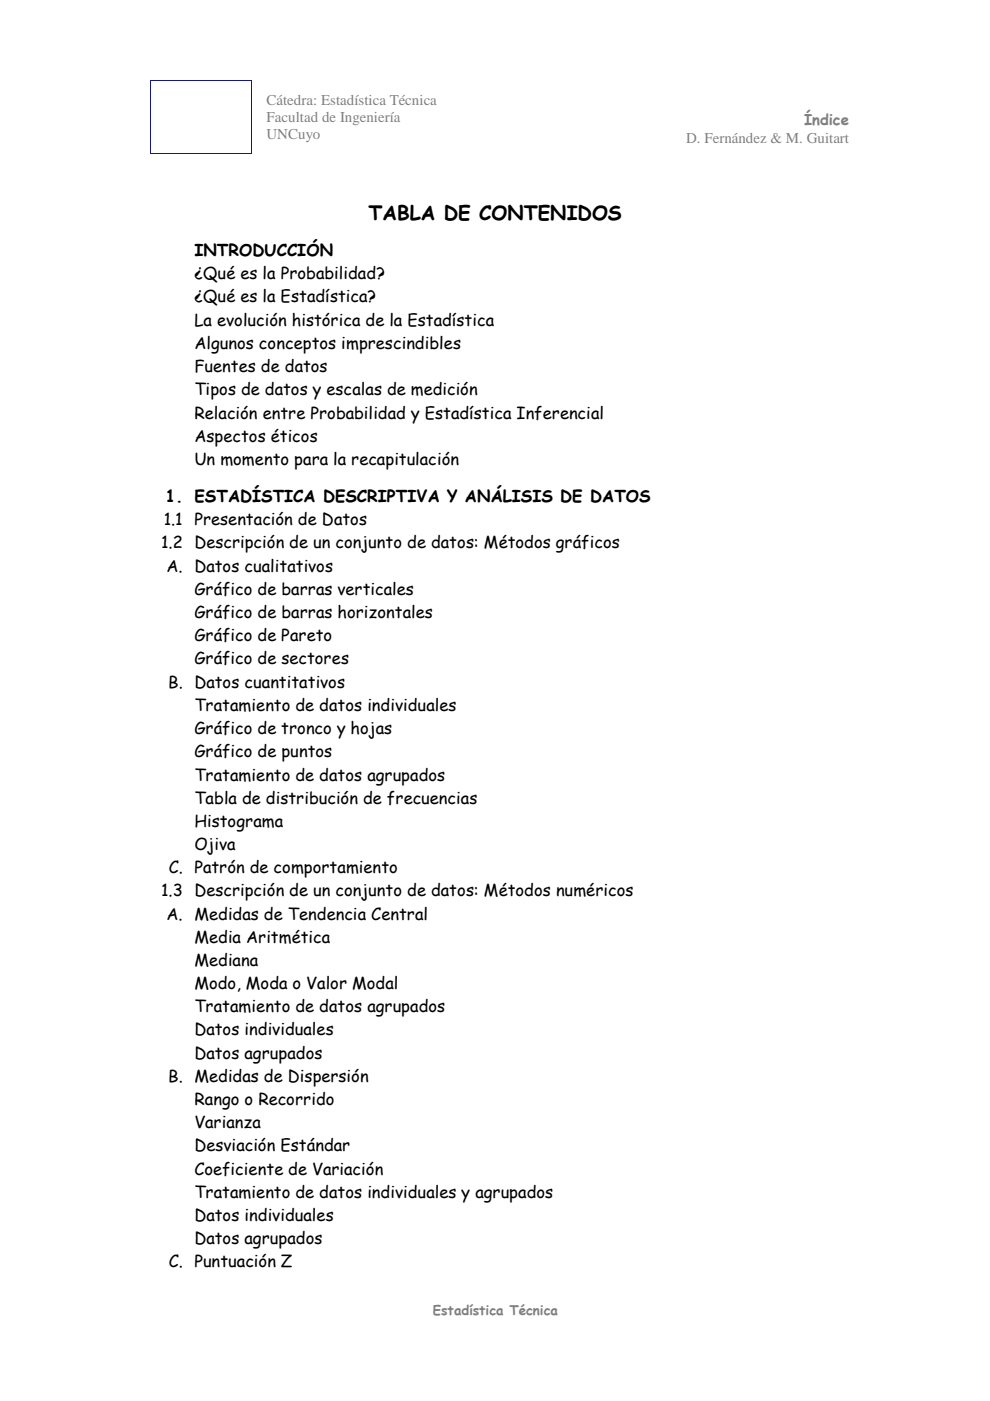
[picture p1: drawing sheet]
<svg xmlns="http://www.w3.org/2000/svg" width="210mm" height="297mm" viewBox="0 0 210 297" stroke-linecap="round" stroke-linejoin="round" font-family="sans-serif">
<defs><g id="words">
<text font-size="4.2" x="78.1" y="46.7">TABLA DE CONTENIDOS</text>
<g font-size="3.5">
<text x="41.2" y="59.2">¿Qué es la Probabilidad?</text>
<text x="41.2" y="54.3">INTRODUCCIÓN</text>
<text x="41.2" y="64.1">¿Qué es la Estadística?</text>
<text x="41.2" y="69">La evolución histórica de la Estadística</text>
<text x="41.2" y="74">Algunos conceptos imprescindibles</text>
<text x="41.2" y="78.9">Fuentes de datos</text>
<text x="41.2" y="83.8">Tipos de datos y escalas de medición</text>
<text x="41.2" y="88.7">Relación entre Probabilidad y Estadística Inferencial</text>
<text x="41.2" y="93.6">Aspectos éticos</text>
<text x="41.2" y="98.6">Un momento para la recapitulación</text>
<text x="35.1" y="106.5">1. ESTADÍSTICA DESCRIPTIVA Y ANÁLISIS DE DATOS</text>
<text x="34.7" y="111.4">1.1</text>
<text x="41.2" y="111.4">Presentación de Datos</text>
<text x="34.2" y="116.3">1.2</text>
<text x="41.2" y="116.3">Descripción de un conjunto de datos: Métodos gráficos</text>
<text x="35.3" y="121.2">A.</text>
<text x="41.2" y="121.2">Datos cualitativos</text>
<text x="41.2" y="126.2">Gráfico de barras verticales</text>
<text x="41.2" y="131.1">Gráfico de barras horizontales</text>
<text x="41.2" y="136">Gráfico de Pareto</text>
<text x="41.2" y="140.9">Gráfico de sectores</text>
<text x="35.7" y="145.8">B.</text>
<text x="41.2" y="145.8">Datos cuantitativos</text>
<text x="41.2" y="150.7">Tratamiento de datos individuales</text>
<text x="41.2" y="155.6">Gráfico de tronco y hojas</text>
<text x="41.2" y="160.6">Gráfico de puntos</text>
<text x="41.2" y="165.5">Tratamiento de datos agrupados</text>
<text x="41.2" y="170.4">Tabla de distribución de frecuencias</text>
<text x="41.2" y="175.3">Histograma</text>
<text x="35.8" y="185.1">C.</text>
<text x="41.2" y="180.2">Ojiva</text>
<text x="41.2" y="185.1">Patrón de comportamiento</text>
<text x="34.2" y="190">1.3</text>
<text x="41.2" y="190">Descripción de un conjunto de datos: Métodos numéricos</text>
<text x="35.3" y="195">A.</text>
<text x="41.2" y="195">Medidas de Tendencia Central</text>
<text x="41.2" y="199.9">Media Aritmética</text>
<text x="41.2" y="204.8">Mediana</text>
<text x="41.2" y="209.7">Modo, Moda o Valor Modal</text>
<text x="41.2" y="214.6">Tratamiento de datos agrupados</text>
<text x="41.2" y="219.5">Datos individuales</text>
<text x="41.2" y="224.5">Datos agrupados</text>
<text x="35.7" y="229.4">B.</text>
<text x="41.2" y="229.4">Medidas de Dispersión</text>
<text x="41.2" y="234.3">Rango o Recorrido</text>
<text x="41.2" y="239.2">Varianza</text>
<text x="41.2" y="244.1">Desviación Estándar</text>
<text x="41.2" y="249">Coeficiente de Variación</text>
<text x="41.2" y="254">Tratamiento de datos individuales y agrupados</text>
<text x="41.2" y="258.9">Datos individuales</text>
<text x="41.2" y="263.8">Datos agrupados</text>
<text x="35.8" y="268.7">C.</text>
<text x="41.2" y="268.7">Puntuación Z</text>
</g>
<g font-size="3.2" fill="#808080">
<text x="56.5" y="22.2">Cátedra: Estadística Técnica</text>
<text x="56.5" y="25.8">Facultad de Ingeniería</text>
<text x="56.5" y="29.5">UNCuyo</text>
<text x="170.5" y="26.4">Índice</text>
<text x="145.5" y="30.2">D. Fernández &amp; M. Guitart</text>
</g>
<text font-size="2.8" fill="#808080" x="91.7" y="278.8">Estadística Técnica</text>
</g></defs>
<path d="M31.7 16.9h.2v.2h-.2z" fill="#00f"/>
<path d="M31.9 17h21.4" fill="none" stroke="#00f" stroke-width=".21"/>
<path d="M53.3 16.9h.2v.2h-.2z" fill="#00f"/>
<path d="M31.8 17.1v15.4M53.4 17.1v15.4" fill="none" stroke="#00f" stroke-width=".21"/>
<path d="M31.7 32.5h.2v.1h-.2z" fill="#00f"/>
<path d="M31.9 32.6h21.4" fill="none" stroke="#00f" stroke-width=".21"/>
<path d="M53.3 32.5h.2v.1h-.2z" fill="#00f"/>
<use href="#words"/>
</svg>
